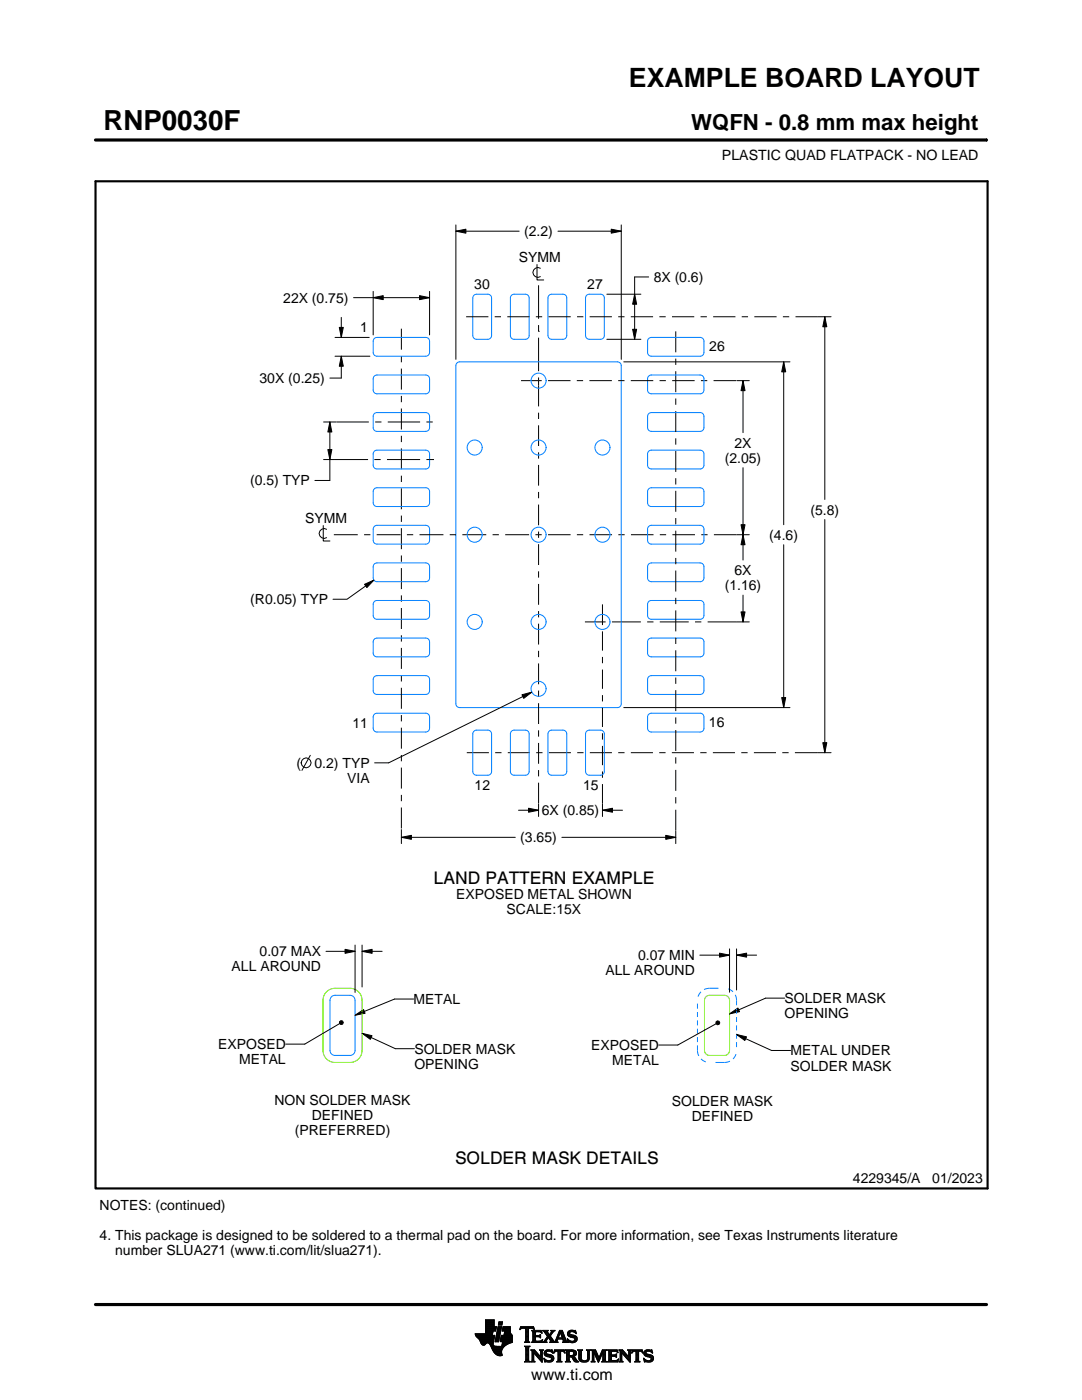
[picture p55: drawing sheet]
<svg xmlns="http://www.w3.org/2000/svg" width="216mm" height="279mm" viewBox="0 0 216 279" stroke-linecap="round" stroke-linejoin="round" font-family="sans-serif">
<defs><g id="words">
<text font-size="5.5" x="20.6" y="26">RNP0030F</text>
<text font-size="5.3" x="125.5" y="17.4">EXAMPLE BOARD LAYOUT</text>
<text font-size="4.4" x="137.9" y="26">WQFN - 0.8 mm max height</text>
<g font-size="3.5">
<text x="86.5" y="176.3">LAND PATTERN EXAMPLE</text>
<text x="90.8" y="232.3">SOLDER MASK DETAILS</text>
</g>
<text font-size="3.2" x="106" y="275.3">www.ti.com</text>
<g font-size="2.8">
<text x="144.1" y="32">PLASTIC QUAD FLATPACK - NO LEAD</text>
<text x="104.6" y="47.1">(2.2)</text>
<text x="103.6" y="52.4">SYMM</text>
<text x="94.6" y="57.6">30</text>
<text x="117.2" y="57.7">27</text>
<text x="130.4" y="56.3">8X (0.6)</text>
<text x="56.5" y="60.4">22X (0.75)</text>
<text x="71.9" y="66.3">1</text>
<text x="141.5" y="70.1">26</text>
<text x="51.8" y="76.5">30X (0.25)</text>
<text x="146.6" y="89.3">2X</text>
<text x="144.6" y="92.3">(2.05)</text>
<text x="49.9" y="96.9">(0.5) TYP</text>
<text x="60.9" y="104.5">SYMM</text>
<text x="153.5" y="107.7">(4.6)</text>
<text x="161.7" y="102.7">(5.8)</text>
<text x="144.6" y="117.8">(1.16)</text>
<text x="146.6" y="114.8">6X</text>
<text x="49.9" y="120.6">(R0.05) TYP</text>
<text x="70.3" y="145.3">11</text>
<text x="141.5" y="145.2">16</text>
<text x="59.2" y="153.2">(</text>
<text x="62.8" y="153.2">0.2) TYP</text>
<text x="69.3" y="156.2">VIA</text>
<text x="94.7" y="157.7">12</text>
<text x="116.4" y="157.7">15</text>
<text x="108.1" y="162.7">6X (0.85)</text>
<text x="103.8" y="168.1">(3.65)</text>
<text x="91" y="179.5">EXPOSED METAL SHOWN</text>
<text x="101.1" y="182.5">SCALE:15X</text>
<text x="51.8" y="190.9">0.07 MAX</text>
<text x="127.3" y="191.6">0.07 MIN</text>
<text x="46.2" y="193.9">ALL AROUND</text>
<text x="120.8" y="194.6">ALL AROUND</text>
<text x="82.5" y="200.4">METAL</text>
<text x="156.6" y="200.2">SOLDER MASK</text>
<text x="156.6" y="203.2">OPENING</text>
<text x="43.5" y="209.4">EXPOSED</text>
<text x="118" y="209.6">EXPOSED</text>
<text x="47.7" y="212.4">METAL</text>
<text x="82.7" y="210.3">SOLDER MASK</text>
<text x="82.7" y="213.3">OPENING</text>
<text x="122.2" y="212.6">METAL</text>
<text x="157.8" y="210.6">METAL UNDER</text>
<text x="157.8" y="213.6">SOLDER MASK</text>
<text x="54.8" y="220.5">NON SOLDER MASK</text>
<text x="134.1" y="220.7">SOLDER MASK</text>
<text x="58.8" y="226.5">(PREFERRED)</text>
<text x="62.2" y="223.5">DEFINED</text>
<text x="138" y="223.7">DEFINED</text>
<text x="170.2" y="236.2">4229345/A</text>
<text x="186" y="236.2">01/2023</text>
<text x="19.9" y="241.5">NOTES: (continued)</text>
<text x="19.9" y="247.5">4. This package is designed to be soldered to a thermal pad on the board. For more information, see Texas Instruments literature</text>
<text x="23" y="250.5">number SLUA271 (www.ti.com/lit/slua271).</text>
</g>
</g></defs>
<g fill="none" stroke="#000" stroke-width=".2">
<path d="M19.1 27.9h177.7M196.8 27.7v.5M70.5 59.4h15.2M74.5 59.4l2-.4v.8zM74.5 58.2v8.6M83.7 59l2 .4-2 .4zM85.7 58.2v8.6M91 46.1l2-.4v.8zM91 44.9v26.8M91 46.1h12.6M107.2 52.8v3.1h1.3M107.5 56.9v6.7"/>
<path d="M107.8 53.5a.98 .98 0 0 0-1.5 .9 .98 .98 0 0 0 1.5 .8M111.3 46.1h12.7M121.1 58.7h6.8M122 45.7l2 .4-2 .4zM124 44.9v26.8M126.6 58.7l.4 2h-.8zM129.4 55.3h-2.8v12.4M66.9 71.1h6.9M66.9 67.3h6.8M67.7 65.3h.8l-.4 2zM68.1 71.1l.4 2h-.8zM68.1 63.3v4"/>
<path d="M68.1 71.1v4.4h-2.3M80.1 65.6v4.2M80.1 71v1.3M80.1 73.6v4.1M80.1 79v1.3M93 63.2h4.5M98.7 63.2h1.3M101.2 63.2h4.5M104 76h4.1M106.9 63.2h1.3M107.5 66.1h.1M107.5 64.9v1.2"/>
<path d="M107.5 67.4v6.7M107.5 75.3v5.8M109.4 76h4.4M109.4 63.2h4.5M115.1 76h1.3M115.1 63.2h1.3M117.6 76h4.5M117.7 63.2h4.4M121.1 67.7h6.8M123.4 76h1.2M123.4 63.2h1.2M124.5 72.2h33.1"/>
<path d="M125.9 76h4.5M125.9 63.2h4.4M126.2 65.7h.8l-.4 2zM131.6 63.2h1.2M131.6 76h1.3M134.1 63.2h4.4M134.1 76h4.5M134.8 66.1v4.2M134.8 71.6v1.2M134.8 74.1v4.2M134.8 79.5v1.3M139.8 63.2h1.2"/>
<path d="M139.9 76h1.2M142.3 63.2h4.4M142.4 76h4.5M147 76h2.5M148 63.2h1.3M148.3 76l.4 2h-.8zM148.3 76v10.3M150.5 63.2h4.5M156.2 63.2h1.3M156.4 72.2l.4 2h-.8zM156.4 72.2v32.5M158.7 63.2h7.1"/>
<path d="M164.6 63.2l.4 2h-.8zM164.6 63.2v36.5M64.6 84.2h2.5M64.6 91.7h8.8M65.4 89.7h.8l-.4 2zM65.8 84.2l.4 2h-.8zM65.8 84.2v11.7h-3M67.1 84.2h6.5M74.7 91.7h1.3M74.9 84.2h1.2M77.2 91.7h6.6M77.4 84.2h6.4"/>
<path d="M80.1 81.5v4.2M80.1 87v1.2M80.1 89.5v4.2M80.1 94.9v1.3M80.1 97.4v4.2M85.1 91.7h1.5M85.1 84.2h1.2M107.5 82.4v1.2M107.5 84.9v4.1M107.5 90.3v1.2M107.5 92.8v4.1M107.5 98.2v1.2"/>
<path d="M134.8 82v4.2M134.8 87.5v1.2M134.8 90v4.2M134.8 95.4v1.3M134.8 98v4.1M148.3 93.3v18.5M64.5 104.9v3.1h1.3M65.2 105.6a.98 .98 0 0 0-1.5 .9 .98 .98 0 0 0 1.5 .8M66.6 106.7h4.8M72.6 106.7h1.3M72.7 116.6l1.9-.8-1.4 1.5zM74.6 115.8l-5.4 3.8h-2.8"/>
<path d="M75.2 106.7h4.7M80.1 102.9v1.3M80.1 105.4v4.2M80.1 110.9v1.2M80.1 113.4v4.2M80.1 118.8v1.3M81.2 106.7h1.3M83.7 106.7h4.8M89.7 106.7h1.3M92.3 106.7h4.7M98.3 106.7h1.2M100.8 106.7h4.8"/>
<path d="M106.8 106.7h1.3M107.5 100.7v4.1M107.5 106.1v1.2M107.5 108.6v4.2M107.5 114v1.3M107.5 116.5v4.2M109.4 106.7h4.5M115.1 106.7h1.3M117.6 106.7h4.5M123.4 106.7h1.2M125.9 106.7h4.5M131.7 106.7h1.2"/>
<path d="M134.2 106.7h4.5M134.8 103.4v1.3M134.8 105.9v4.2M134.8 111.3v1.3M134.8 113.9v4.1M134.8 119.3v1.3M139.9 106.7h1.3M142.5 106.7h4.4M147 106.7h2.5M147.9 104.7h.8l-.4 2zM148.3 106.7l.4 2h-.8zM148.3 118.8v5.3"/>
<path d="M156.4 108.7v32.5M164.6 103.7v46.5M80.1 121.3v4.2M80.1 126.8v1.2M80.1 129.3v4.2M80.1 134.7v1.3M80.1 137.3v4.2M104.1 138.7l2-.6-1.6 1.3zM106.1 138.1l-28.5 14.1h-2.8M107.5 122v1.2M107.5 124.5v4.1M107.5 129.9v1.2"/>
<path d="M107.5 132.4v4.2M107.5 137.8v1.3M116.7 124.1h4.1M120.2 120.6v4.1M120.2 126v3.8M120.2 131.1v1.3M120.2 133.6v3.9M120.2 138.7v1.3M122.1 124.1h5.8M129.1 124.1h1.3M131.7 124.1h5.7M134.8 121.8v4.2"/>
<path d="M134.8 127.3v1.2M134.8 129.8v4.2M134.8 135.2v1.3M134.8 137.7v4.2M138.7 124.1h1.2M141.2 124.1h8.3M147.9 122.1h.8l-.4 2zM156 139.2h.8l-.4 2zM61.9 150.7l-1.6 3M80.1 142.7v1.3M80.1 145.2v4.2M80.1 150.7v1.2"/>
<path d="M80.1 153.2v4.2M80.1 158.6v1.3M93.1 150.2h4.5M98.8 150.2h1.3M101.3 150.2h4.4M107 150.2h1.3M107.5 140.3v4.2M107.5 145.8v1.2M107.5 148.3v4.1M107.5 153.7v1.2M107.5 156.2v4.2M109.5 150.2h4.4"/>
<path d="M115.2 150.2h1.2M117.7 150.2h4.4M120.2 141.2v3.9M120.2 146.3v1.3M120.2 148.9v3.8M120.2 154v1.2M120.2 156.5v3.8M123.4 150.2h1.2M124.5 141.2h33.1M125.9 150.2h4.4M131.5 150.2h1.3M134.1 150.2h4.4"/>
<path d="M134.8 143.2v1.2M134.8 145.7v4.2M134.8 151.1v1.3M134.8 153.6v4.2M134.8 159.1v1.2M139.7 150.2h1.3M142.2 150.2h4.5M147.9 150.2h1.3M150.4 150.2h4.4M156.1 150.2h1.3M158.6 150.2h4.4M163.1 150.2h2.7"/>
<path d="M164.2 148.2h.8l-.4 2zM80.1 167.1l2-.4v.8zM80.1 161.2v4.1M80.1 165.6v2.8M80.1 167.1h22.7M103.5 161.7h4M105.5 161.3l2 .4-2 .4zM107.5 160.5v2.4M112.1 167.1h22.7M120.2 161.7l2-.4v.8zM120.2 160.4v2.5M120.2 161.7h4"/>
<path d="M132.8 166.7l2 .4-2 .4zM134.8 161.6v4.2M134.8 165.9v2.5M65 189.9h5.8M68.8 189.5l2 .4-2 .4zM70.8 188.6v9.5M72.2 189.9l2-.4v.8zM72.2 188.6v8.4M72.2 189.9h4M82.5 199.4h-3.8l-7.9 3.2M139.6 190.6h6M143.6 190.2l2 .4-2 .4z"/>
<path d="M145.6 189.4v8.6M147 190.6l2-.4v.8zM147 189.4v8.2M147 190.6h4M156.6 199.2h-3.8l-7.2 3.1M67.7 203.9l.3-.2 .4 .1 .1 .3-.1 .3-.4 .1-.3-.2zM67.8 204.3l-7 4.1h-3.8M70.8 202.6l1.7-1.1 .4 .7zM72.2 206.2l2 .5-.3 .7zM72.2 206.2l6.7 3.1h3.8M142.9 204l.2-.3 .4 .1 .1 .3-.1 .3-.4 .1-.2-.2zM142.9 204.3l-7.7 4.3h-3.8"/>
<path d="M145.6 202.3l1.6-1.1 .4 .7zM147 206.5l2 .4-.4 .8zM147 206.5l7 3.1h3.8M94.8 266.2h3.5M94.8 266.3h3.5M94.9 266.4h3.3M94.9 266.5h3.8l-.2 1.2M94.9 266.5h3.8M95 266.6h3.7M95 266.7h3.7M95.1 266.8h3.6M95.2 266.9h3.4"/>
<path d="M95.3 267h3.3M95.4 267.1h3.2M95.5 267.2h3.1M95.6 267.3h3M95.7 267.4h2.8M95.7 267.5h2.8M95.8 267.6h2.7M95.8 267.7h2.7M95.9 267.8h2.6M95.9 267.9h2.5M95.9 268h2.5M96 268h1.1"/>
<path d="M96 268.1h1M96.1 268.2h.8M96.1 268.3h.7M96.2 268.4h.6M96.3 268.4h.4M96.9 266.1h1.4M96.9 266h1.4M96.9 265.9h1.4M96.9 265.8h1.5M96.9 265.7h1.5M96.9 264.7l2.2 .1-.2 .9h-.5l-.2 .8M96.9 265.6h2"/>
<path d="M96.9 265.5h2M96.9 265.4h2M96.9 265.3h2.1M96.9 265.2h2.1M96.9 265.1h2.1M96.9 265h2.1M96.9 264.9h2.1M96.9 264.8h2.2M96.9 264.6h1.7M96.9 264.5h1.7M96.9 264.4h1.7M96.9 264.3h1.7"/>
<path d="M96.9 264.2h1.7M96.9 264.1h1.7M96.9 264h1.7M96.9 263.9h1.7M96.9 263.8h1.7M96.9 263.7h1.7M96.9 263.6h1.7M96.9 263.5h1.7M96.9 263.4h1.7M97.5 268h.9M97.6 268.1h.8M97.7 268.2h.7"/>
<path d="M97.7 268.3h.7M97.8 268.4h.6M97.9 268.5h.6M97.9 268.6h.7M98 268.7h1.1M98 268.8h2.6M98 268.8h2.5M98.1 268.9h2.3M98.1 269h2.3M98.1 269.1h2.2M98.2 269.2h2.1M98.2 269.2h2"/>
<path d="M98.2 269.3h2M98.3 269.4h1.9M98.3 269.5h1.8M98.4 269.6h1.7M98.4 268v.4l.3 .2 2 .1M98.5 269.7h1.6M98.5 267.7l-.1 .3M98.5 269.8h1.6M98.6 269.9h1.5M98.6 264.8v-1.4h-1.7v2.8h-2.1l.1 .3 .8 .9 .6 1h.4l.5-.4 .4 .1 1 1.8 .8 .6h.8l-.1-1.1 .8-.9M98.6 270h1.5M98.7 270h1.4"/>
<path d="M98.8 270.1h1.3M98.8 267.7h.7M98.8 267.6h.7M98.8 267.5h.7M98.9 270.2h1.2M98.9 267.4h.7M98.9 267.3h.7M98.9 267.2h.7M98.9 267.1h.7M98.9 267h.7M98.9 270.3h1.3M99 266.9h.6"/>
<path d="M99 266.9h.7M99 266.8h.7M99 266.7h.7M99 266.6h.7M99 266.5h.7M99.1 270.4h1.1M99.1 266.4h.7M99.1 266.3h.7M99.1 266.2h.7M99.1 266.1h.7M99.1 266h.7M99.2 265.9h.7"/>
<path d="M99.2 265.8h.7M99.2 270.4h1M99.2 265.7h.7M99.2 265.6h.7M99.2 265.5h.7M99.3 265.4h.6M99.3 265.4h.7M99.3 265.3h.7M99.3 265.2h.7M99.3 265.1h.7M99.3 265h.7M99.4 270.5h.8"/>
<path d="M99.4 264.9h.7M99.4 264.8h.7M99.4 264.8h.7l-.6 3h-.7zM99.4 264.5l.2-.7h.7l-.2 .7h-.7M99.5 264.4h.6M99.5 264.3h.7M99.5 264.2h.7M99.5 264.1h.7M99.5 264h.7M99.5 263.9h.7M99.6 263.8h.7M99.8 270.6h.1"/>
<path d="M99.8 267.7h2.4M99.8 267.6h2.4M99.8 267.5h2.4M99.9 267.4h2.3M99.9 267.3h2.3M99.9 267.2h2.3M99.9 267.1h2.3M99.9 267h2.3M99.9 266.9h2.3M100 266.9h2.2M100 266.8h2.2M100 266.7h2.2"/>
<path d="M100 266.6h2.2M100 266.5h2.2M100.1 268.6h.7M100.2 268.5h.7M100.2 268.4h.8M100.2 268.4h.9M100.2 268.3h1M100.2 268.2h1.2M100.2 265.6h1.6M100.2 268.1h1.4M100.2 265.5h1.6M100.2 268h1.6"/>
<path d="M100.3 265.4h1.5M100.3 268h1.7M100.3 267.9h1.9M100.3 265.3h1.5M100.3 267.8h1.9M100.3 265.2h1.5M100.3 265.1h1.5M100.3 265h1.5M100.4 264.9h1.4M100.4 264.8h1.4M100.6 266.5l.1-.8h-.5l.2-.9h1.4l.1 1.1 .3 .6v1.4l-1.3 .6M100.6 266.4h1.5"/>
<path d="M100.6 266.3h1.4M100.6 266.2h1.4M100.6 266.1h1.3M100.7 266h1.2M100.7 265.9h1.2M100.7 265.8h1.1M100.7 265.7h1.1M102.2 266.5h-2.2l-.2 1.1 .1 .2h.4l-.2 .9M103.7 265.3h.1M103.8 265.2h.2M103.8 265h2.8M103.8 264.9h2.7"/>
<path d="M103.9 264.8h2.6M104.7 267.8h1M104.7 271.8h1.1M104.7 268.7h1M104.8 267.7h.7M104.8 271.7h.8M104.9 265.2h.6M104.9 268.9h.6M104.9 267.6h.6M104.9 267.5l-.2 .3M104.9 267.5h.6M104.9 267.4h.6"/>
<path d="M104.9 267.3h.6M104.9 267.2h.6M104.9 267.1h.6M104.9 267h.6M104.9 266.8h.6M104.9 266.7h.6M104.9 266.6h.6M104.9 266.5h.6M104.9 266.4h.6M104.9 266.3h.6M104.9 266.2h.6M104.9 266.1h.6"/>
<path d="M104.9 265.9h.6M104.9 265.8h.6M104.9 265.7h.6M104.9 265.6h.6M104.9 265.5h.6M104.9 265.4h.6M104.9 265.3h.6M104.9 271.5h.6M104.9 269h.6M104.9 271.4h.6M104.9 271.4v-2.4l-.2-.4h1.1l-.3 .4v2.4M104.9 271.4l-.2 .4h1.1l-.3-.4"/>
<path d="M104.9 271.3h.6M104.9 271.2h.6M104.9 271.1h.6M104.9 271h.6M104.9 270.9h.6M104.9 270.8h.6M104.9 270.6h.6M104.9 270.5h.6M104.9 270.4h.6M104.9 270.3h.6M104.9 270.2h.6M104.9 270.1h.6"/>
<path d="M104.9 270h.6M104.9 269.9h.6M104.9 269.8h.6M104.9 269.6h.6M104.9 269.5h.6M104.9 269.4h.6M104.9 269.3h.6M104.9 269.2h.6M104.9 269.1h.6M105.5 267.5l.2 .3M105.5 267.5v-2.3l.7-.1 .4 .3-.1-.6h-2.6l-.1 .6 .4-.3 .7 .1v2.3M105.7 267.8h-1"/>
<path d="M105.9 271.8h.8M105.9 269.4h.8M106.1 269.5h.7M106.1 267.8h2M106.1 271.7h.5M106.2 269.6h.7M106.2 271.5h.3M106.2 265.6h1.8M106.2 269.8h.8M106.2 271.4h.3M106.2 271.4l-.3 .4h.8l-.2-.4M106.2 271.3h.3"/>
<path d="M106.2 271.2h.3M106.2 271.1h.3M106.2 271h.3M106.2 270.9h.3M106.2 270.8h.3M106.2 270.6h.3M106.2 270.5h.3M106.2 270.4h.3M106.2 270.3h.3M106.2 270.2h.3M106.2 270.1h.3M106.2 270h1"/>
<path d="M106.2 269.9h.9M106.2 269.8v1.6M106.2 269.8l-.3-.4h.8l1.2 1.4M106.3 267.7h1.8M106.3 265.7h1.8M106.3 267.6h.6M106.3 265.8h.6M106.3 267.5l-.2 .3M106.3 267.5h.5M106.3 267.4h.5M106.3 267.3h.5M106.3 267.2h.5"/>
<path d="M106.3 267.1h.5M106.3 267h.5M106.3 266.8h.5M106.3 266.7h1.6M106.3 266.6h1.6M106.3 266.5h.5M106.3 266.4h.5M106.3 266.3h.5M106.3 266.2h.5M106.3 266.1h.5M106.3 265.9h.5M106.4 265.2h.2"/>
<path d="M106.5 270h.1M106.5 270v1.4M106.5 265.3h.1M106.6 270.1h.7M106.7 270.2h.7M106.8 270.3h.7M106.8 265.9l.2-.1h.6l.6 .2-.2-.5h-1.9l.2 .3v1.7M106.8 265.9v.6h.8l.3-.2v.7M106.9 270.4h.7M107 270.5h.7M107.1 270.6h.7M107.2 270.8h1"/>
<path d="M107.3 270.9h.9M107.4 271h.8M107.5 271.1h.7M107.6 271.2h.6M107.6 266.5h.3M107.7 271.3h.5M107.7 269.4h.7M107.7 266.8h.2M107.7 267.6h.5M107.8 266.4h.1M107.8 271.4h.4M107.8 267h.1"/>
<path d="M107.8 265.8h.3M107.8 269.5h.5M107.9 271.5h.3M107.9 269.6h.3M107.9 267l-.3-.2h-.8l.1 .8h.9l.5-.2M107.9 269.8h.3M107.9 270.6h.3M107.9 270.5h.3M107.9 270.4h.3M107.9 270.3h.3M107.9 270.2h.3M107.9 270.1h.3"/>
<path d="M107.9 270h.3M107.9 269.9h.3M107.9 269.8v1M107.9 269.8l-.2-.4h.7l-.2 .4M108 271.7h.2M108 265.9h.1M108 267.5h.2M108.1 271.8h.1M108.1 266.1h.1M108.2 267.4h.1M108.2 269.8v2.1l-1.7-1.9M108.2 267.8h.9"/>
<path d="M108.3 267.4l-.2 .5-2-.1M108.3 265.6h1M108.5 267.7h.5M108.5 271.1l.8 .4h.5l.2-.2-.1-.3-1-.4-.3-.3 .1-.7 .8-.2 .5 .1 .2-.1 .1 .6-.9-.3-.3 .1-.1 .3 1.3 .4 .2 .6M108.5 271.1h.1M108.5 265.7h.7M108.5 271.2h.2M108.6 271.3h.2M108.6 270.1h.4M108.6 270h.4M108.6 270.2h.6M108.6 267.6h.4"/>
<path d="M108.6 271.4h.4M108.6 269.9h.4M108.6 270.3h1M108.6 265.8h.7M108.6 271.5h.8M108.6 269.8h.5M108.7 271.7h1.5M108.7 270.4h1.3M108.7 267.5h.3M108.7 271.8h.1M108.7 265.9h.6M108.7 269.6h1.5"/>
<path d="M108.8 267.4h.3M108.8 270.5h1.5M108.8 266.1h.6M108.8 269.5h1.4M108.8 267.3h.4M108.9 266.2h.6M108.9 267.2h.4M108.9 266.3h.6M108.9 270.6h1.5M109 267.1h.3M109 266.4h1M109.1 271.8h.9"/>
<path d="M109.1 269.4h.7M109.1 267h.9M109.1 266.5h.8M109.1 267.8h-.9M109.2 266.8h.8M109.2 266.6h.6M109.2 266.7h.7M109.2 266.7l-.6 .9-.4 .2M109.3 270.8h1.1M109.5 267.1h.6M109.6 267.2h.6M109.7 271.5h.7"/>
<path d="M109.7 267.3h.6M109.7 267.8l.2-.1-.5-.8-.4 .8 .1 .1M109.7 267.8h1.6M109.7 266.3h.4M109.7 267.4h.6M109.8 270.9h.7M109.8 266.2h.3M109.8 266.6l.9 1.2 1-2.3h.5l.8 2.1 .3 .2M109.8 267.5h.6M109.9 266.1h.3M109.9 269.8h.4M109.9 267.6h.6"/>
<path d="M109.9 267.7h.7M109.9 271.4h.5M109.9 265.9h.4M110 271h.5M110 265.6h.7M110 265.9l-.4 .5-.4-.6 .2-.3h-1.1l.9 1.2M110 265.9l.1-.2-.2-.2h.8l-.9 1.1M110 271.3h.5M110 265.8h.4M110 271.1h.5M110 271.2h.5M110.1 269.4h.1"/>
<path d="M110.1 265.7h.4M110.1 269.9h.2M110.2 270h.1M110.5 270h.1M110.5 269.9h.2M110.5 271.1l-.3 .6-.7 .2-.6-.2-.2 .1-.2-.7M110.5 269.8h.3M110.6 269.6h2.1M110.6 269.5h2M110.6 269.4h2M110.7 267.7h.5M110.8 267.6h.4"/>
<path d="M110.9 267.5h.3M110.9 267.4h.3M111 267.3h.3M111 267.2h1.8M111 267.1h1.8M111.1 267h.3M111.1 271.8h1M111.1 266.8h.4M111.2 266.7h.3M111.2 267.5l.1-.2h1l.1 .2M111.2 267.5v.3h.1M111.2 266.6h.3"/>
<path d="M111.3 266.5h.3M111.3 271.7h.6M111.3 266.4h.3M111.3 271.5h.6M111.3 267.8h-1.6M111.3 269.8h.6M111.4 266.3h.3M111.4 271.4h.5M111.4 271.4l-.1-1.7h-.4l-.4 .4 .2-.7h1.9l.1 .7-.4-.4h-.4v1.7M111.4 270.5h.5M111.4 270.4h.5M111.4 270.3h.5"/>
<path d="M111.4 270.2h.5M111.4 270.1h.5M111.4 270h.5M111.4 269.9h.5M111.4 271.4l-.3 .4h1l-.2-.4M111.4 271.3h.5M111.4 271.2h.5M111.4 271.1h.5M111.4 271h.5M111.4 270.9h.5M111.4 270.8h.5M111.4 270.6h.5"/>
<path d="M111.4 266.2h.3M111.4 266.1h.4M111.5 265.9h.9M111.5 265.8h.8M111.6 265.7h.7M111.6 265.6h.6M111.8 265.9l.4 1.1h-.8zM111.9 266.1h.5M111.9 266.2h.5M111.9 266.3h.6M112 266.4h.5M112 266.5h.6"/>
<path d="M112.1 266.6h.5M112.1 266.7h.6M112.1 266.8h.6M112.2 267h.5M112.2 267.8h1.1M112.3 267.3h.6M112.3 267.4h.6M112.4 267.5h.6M112.4 267.5v.3h-.2M112.4 269.8h.3M112.4 267.6h.6M112.4 267.7h.7"/>
<path d="M112.6 269.9h.1M112.6 270h.2M112.8 271.8h1M112.8 269.4h1.6M113 269.5h1.7M113 271.7h.7M113 269.6h1.9M113 271.5h.6M113 269.8h.6M113 271.4h.6M113 271.4l-.2 .4h1l-.2-.4M113 271.3h.6"/>
<path d="M113 271.2h.6M113 271.1h.6M113 271h.6M113 270.9h.6M113 270.8h1.5M113 270.6h1.6M113 270.5h1.8M113 270.4h.6M113 270.3h.6M113 270.2h.6M113 270.1h.6M113 270h.6"/>
<path d="M113 269.9h.6M113 269.8v1.6M113 269.8l-.2-.4h1.5l.5 .2 .2 .3v.4l-.2 .3-.4 .1M113.2 267.3h.2M113.2 267.4h.3M113.2 266.2h.5M113.2 266.3h.6M113.2 266.1h.5M113.3 267.5h.3M113.3 267.8h-1.1M113.3 266.4h.9M113.3 265.9h.4"/>
<path d="M113.3 267.6h.6M113.3 266.5h1.3M113.3 267.7h1.6M113.3 265.8h.5M113.3 267.8h.2M113.4 266.6h1.5M113.4 265.7h1.5M113.4 265.7l.5-.2 .7 .1 .2-.1 .1 .7-.7-.4h-.4l-.1 .3 .1 .2 .9 .2 .4 .3 .1 .5-.3 .5-.6 .2-.7-.2-.2 .1-.2-.7 .9 .5 .4-.1 .2-.3-.1-.3-1.2-.4-.2-.5zM113.5 266.7h1.5M113.5 265.6h1.4M113.6 271.4v-.6h.4l.7 .9 .8 .1M113.6 269.9l.1-.2 .7 .2v.4l-.4 .2"/>
<path d="M113.6 269.9v.6M113.7 267.8h1.1M113.8 266.8h1.3M113.8 265.5h.6M114 268h.4M114.1 270.9h.6M114.2 271h.6M114.2 271.1h.7M114.3 271.2h.6M114.3 267h.8M114.3 269.8h.7M114.3 270.4h.6"/>
<path d="M114.4 271.3h.6M114.4 270.7l1.1 1.1M114.4 270.7h.1M114.4 271.4h.7M114.4 269.9h.6M114.4 270.3h.6M114.5 267.6h.5M114.5 270.2h.5M114.5 270h.5M114.5 265.8h.4M114.5 270.1h.5M114.5 271.5h.7"/>
<path d="M114.6 271.7h.7M114.6 267.1h.6M114.6 267.5h.5M114.7 267.2h.5M114.7 267.4h.5M114.7 265.9h.3M114.7 267.3h.5M114.7 271.8h.8M114.8 266.1h.2M114.9 266.2h.1M115.3 269.4h.9M115.4 269.5h.7"/>
<path d="M115.5 269.6h.5M115.5 269.8h.5M115.5 269.8v1.4l.4 .5 .6 .2 .6-.1 .4-.3 .1-.5M115.5 271h.5M115.5 270.9h.5M115.5 270.8h.5M115.5 270.6h.5M115.5 270.5h.5M115.5 270.4h.5M115.5 270.3h.5M115.5 270.2h.5M115.5 270.1h.5"/>
<path d="M115.5 270h.5M115.5 269.9h.5M115.5 269.8l-.2-.4h.9l-.2 .4M115.5 271.1h.5M115.5 271.2h.5M115.5 271.3h.6M115.6 271.4h.6M115.7 271.5h.8M115.8 271.7h1.5M116 271l.2 .4 .4 .2 .5-.2 .2-.4M116 269.8v1.2M116 271.8h1.1"/>
<path d="M116.8 271.5h.6M117 269.4h.8M117.1 271.4h.4M117.2 269.5h.5M117.2 271.3h.4M117.2 269.6h.4M117.2 271.2h.4M117.2 271.1h.4M117.3 269.8h.3M117.3 271h.3M117.3 270.9h.3M117.3 270.8h.3"/>
<path d="M117.3 270.6h.3M117.3 270.5h.3M117.3 270.4h.3M117.3 270.3h.3M117.3 270.2h.3M117.3 270.1h.3M117.3 270h.3M117.3 269.9h.3M117.6 269.8l.2-.4h-.8l.2 .3 .1 1.3M117.6 269.8v1.2M118 271.8h.7M118 269.4h.8"/>
<path d="M118.1 269.5h.8M118.1 271.7h.5M118.2 269.6h.7M118.2 271.5h.3M118.2 269.8h.8M118.2 271.4h.3M118.2 269.8l-.2-.4h.8l.7 1.6 .7-1.6h.9l-.3 .4M118.2 271.4l-.2 .4h.7l-.2-.4M118.2 271.3h.3M118.2 271.2h.3M118.2 271.1h.3M118.2 271h.3"/>
<path d="M118.2 270.9h.3M118.2 270.8h.3M118.2 270.6h.3M118.2 270.5h.3M118.2 270.4h.3M118.2 270.3h.3M118.2 270.2h.3M118.2 270.1h.3M118.2 270h.9M118.2 269.9h.8M118.2 269.8v1.6M118.6 270.1h.5"/>
<path d="M118.6 270.2h.6M118.7 270.3h.5M118.7 270.4h.6M118.8 270.5h.5M118.8 270.6h.6M118.9 270.8h.5M118.9 270.9h.6M119 271h.8M119 271.1h.8M119.1 271.2h.6M119.1 271.3h.6M119.2 271.4h.4"/>
<path d="M119.2 271.5h.4M119.3 271.7h.2M119.3 271.8h.2M119.6 270.9h.3M119.6 270.8h.3M119.7 270.6h.3M119.7 270.5h.3M119.8 270.4h.3M119.8 270.3h.3M119.9 270.2h.3M119.9 270.1h.3M120 270h.8"/>
<path d="M120 269.9h.8M120 269.8h.8M120.1 271.8h1M120.1 269.6h.7M120.1 269.5h.8M120.2 269.4h.9M120.2 271.7h.7M120.3 271.5h.5M120.3 271.4h.5M120.3 271.4l-.2 .4h1l-.3-.4M120.3 271.4v-1.5l-.9 2-.9-2v1.5M120.3 271.3h.5"/>
<path d="M120.3 271.2h.5M120.3 271.1h.5M120.3 271h.5M120.3 270.9h.5M120.3 270.8h.5M120.3 270.6h.5M120.3 270.5h.5M120.3 270.4h.5M120.3 270.3h.5M120.3 270.2h.5M120.3 270.1h.5M120.8 269.8v1.6"/>
<path d="M121.2 271.8h2M121.2 269.4h1.9M121.4 269.5h1.8M121.4 271.7h1.9M121.5 269.6h1.7M121.5 271.5h1.8M121.5 269.8h.5M121.5 271.4h.5M121.5 269.8l-.3-.4h1.9l.2 .6M121.5 269.9h.5M121.5 269.8v1.6M121.5 271.3h.5"/>
<path d="M121.5 271.2h.5M121.5 271.1h.5M121.5 271h.5M121.5 270.9h.5M121.5 270.8h.5M121.5 270.6h1.5M121.5 270.5h1.5M121.5 270.4h1.5M121.5 270.3h.5M121.5 270.2h.5M121.5 270.1h.5M121.5 270h.5"/>
<path d="M122.6 270.4l.4-.2v.7l-.2-.2h-.8v.8h.2M122.9 270.8h.1M122.9 270.3h.1M123 269.8h.3M123.1 271.4h.3M123.2 269.9h.1M123.3 270h.1M123.3 270l-.4-.3h-.8l-.1 .7M123.3 271.3h.1M123.4 271.2h.1M123.4 271.2l-.2 .6h-2l.3-.4M123.4 271.2l-.3 .3h-.4"/>
<path d="M123.5 271.8h.8M123.5 269.4h.7M123.6 269.5h.7M123.7 271.7h.5M123.7 269.6h.7M123.7 271.5h.4M123.7 269.8h.8M123.7 271.4h.4M123.7 271.4l-.2 .4h.8l-.2-.4M123.7 271.3h.4M123.7 271.2h.4M123.7 271.1h.4"/>
<path d="M123.7 271h.4M123.7 270.9h.4M123.7 270.8h.4M123.7 270.6h.4M123.7 270.5h.4M123.7 270.4h.4M123.7 270.3h.4M123.7 270.2h.4M123.7 270.1h.4M123.7 270h1M123.7 269.9h.9M123.7 269.8v1.6"/>
<path d="M123.7 269.8l-.2-.4h.7l1.2 1.4 .1-1M124.1 270v1.4M124.1 270h.1M124.2 270.1h.6M124.2 270.2h.7M124.3 270.3h.7M124.4 270.4h.7M124.5 270.5h.7M124.6 270.6h.7M124.7 270.8h1.1M124.8 270.9h1M124.9 271h.9"/>
<path d="M125 271.1h.8M125.1 271.2h.7M125.2 271.3h.6M125.2 269.4h.8M125.3 271.4h.5M125.4 269.5h.5M125.4 271.5h.4M125.4 269.6h.4M125.5 269.8h.3M125.5 269.8l-.3-.4h.8l-.2 .4M125.5 270.4h.3M125.5 270.3h.3"/>
<path d="M125.5 270.2h.3M125.5 270.1h.3M125.5 270h.3M125.5 269.9h.3M125.5 270.6h.3M125.5 270.5h.3M125.5 271.7h.3M125.6 271.8h.2M125.8 269.8v2.1l-1.7-1.9M126 270h.1M126.1 269.9h.1M126.1 269.8h.3"/>
<path d="M126.1 269.6h2.1M126.2 269.5h2M126.2 269.4h2M126.6 271.8h1.1M126.9 271.7h.6M126.9 271.5h.5M126.9 269.8h.5M126.9 271.4h.5M126.9 271.4v-1.7h-.5l-.3 .4 .1-.7h1.9l.2 .7-.4-.4h-.5v1.7M126.9 270.5h.5M126.9 270.4h.5M126.9 270.3h.5"/>
<path d="M126.9 270.2h.5M126.9 270.1h.5M126.9 270h.5M126.9 269.9h.5M126.9 271.4l-.3 .4h1.1l-.3-.4M126.9 271.3h.5M126.9 271.2h.5M126.9 271.1h.5M126.9 271h.5M126.9 270.9h.5M126.9 270.8h.5M126.9 270.6h.5"/>
<path d="M128 269.8h.3M128.1 269.9h.2M128.2 270h.1M128.4 271.1h.1M128.4 271.2h.2M128.5 271.3h.2M128.5 270.1h.4M128.5 270h.4M128.5 270.2h.6M128.5 271.4h.4M128.5 269.9h.4M128.5 270.3h1"/>
<path d="M128.5 271.5h.8M128.5 269.8h.5M128.6 271.7h1.5M128.6 270.4h1.3M128.6 271.8h.1M128.6 269.6h1.5M128.7 270.5h1.5M128.7 269.5h1.4M128.8 270.6h1.5M128.9 271.8h1M129 269.4h.7M129.1 270.8l-.6-.4 .1-.7 .5-.3 .8 .1 .2-.1 .1 .7-.8-.4-.4 .1-.1 .2 1.3 .5 .2 .6"/>
<path d="M129.1 270.8l.8 .2v.4l-.7 .1-.8-.4M129.2 270.8h1.1M129.6 271.5h.7M129.6 270.9h.8M129.8 269.8h.4M129.8 271.4h.5M129.9 271h.5M129.9 271.3h.5M129.9 271.1h.5M129.9 271.2h.5M129.9 269.4h.2M130 269.9h.2"/>
<path d="M130.1 270h.1M130.4 271.1l-.3 .6-.7 .2-.6-.2-.2 .1-.2-.7"/>
<circle cx="61.1" cy="152.2" r=".98"/>
</g>
<g fill="#000">
<path d="M74.5 59.4l2-.4v.8zM83.7 59l2 .4-2 .4zM91 46.1l2-.4v.8zM122 45.7l2 .4-2 .4zM126.6 58.7l.4 2h-.8zM67.7 65.3h.8l-.4 2zM68.1 71.1l.4 2h-.8zM126.2 65.7h.8l-.4 2zM148.3 76l.4 2h-.8zM156.4 72.2l.4 2h-.8zM164.6 63.2l.4 2h-.8zM65.8 84.2l.4 2h-.8z"/>
<path d="M65.4 89.7h.8l-.4 2zM72.7 116.6l1.9-.8-1.4 1.5zM147.9 104.7h.8l-.4 2zM148.3 106.7l.4 2h-.8zM104.1 138.7l2-.6-1.6 1.3zM147.9 122.1h.8l-.4 2zM156 139.2h.8l-.4 2zM164.2 148.2h.8l-.4 2zM80.1 167.1l2-.4v.8zM105.5 161.3l2 .4-2 .4zM120.2 161.7l2-.4v.8zM132.8 166.7l2 .4-2 .4z"/>
<path d="M68.8 189.5l2 .4-2 .4zM72.2 189.9l2-.4v.8zM143.6 190.2l2 .4-2 .4zM147 190.6l2-.4v.8zM67.7 203.9l.3-.2 .4 .1 .1 .3-.1 .3-.4 .1-.3-.2zM70.8 202.6l1.7-1.1 .4 .7zM72.2 206.2l2 .5-.3 .7zM142.9 204l.2-.3 .4 .1 .1 .3-.1 .3-.4 .1-.2-.2zM145.6 202.3l1.6-1.1 .4 .7zM147 206.5l2 .4-.4 .8z"/>
</g>
<path d="M19.1 36.2h178v201h-178z" fill="none" stroke="#000" stroke-width=".43"/>
<path d="M19 27.9h177.8M19 260.3h177.8" fill="none" stroke="#000" stroke-width=".63"/>
<g fill="none" stroke="#0080ff" stroke-width=".2">
<path d="M94.6 58.9l.5-.2h2.2a.75 .75 0 0 1 .8 .8v7.5a.75 .75 0 0 1-.8 .7h-2.2a.75 .75 0 0 1-.8-.7v-7.5zM102.1 58.9l.5-.2h2.2a.75 .75 0 0 1 .8 .8v7.5a.75 .75 0 0 1-.8 .7h-2.2a.75 .75 0 0 1-.8-.7v-7.5zM109.6 58.9l.5-.2h2.2a.75 .75 0 0 1 .8 .8v7.5a.75 .75 0 0 1-.8 .7h-2.2a.75 .75 0 0 1-.8-.7v-7.5zM117.1 58.9l.5-.2h2.2a.75 .75 0 0 1 .8 .8v7.5a.75 .75 0 0 1-.8 .7h-2.2a.75 .75 0 0 1-.8-.7v-7.5zM74.7 67.6l.5-.3h9.8a.75 .75 0 0 1 .7 .8v2.2a.75 .75 0 0 1-.7 .8h-9.8a.75 .75 0 0 1-.7-.8v-2.2zM74.7 75.1l.5-.3h9.8a.75 .75 0 0 1 .7 .8v2.2a.75 .75 0 0 1-.7 .8h-9.8a.75 .75 0 0 1-.7-.8v-2.2zM91.2 72.4l.5-.2h31.5a.75 .75 0 0 1 .8 .8v67.5a.75 .75 0 0 1-.8 .7h-31.5a.75 .75 0 0 1-.7-.7v-67.5zM129.4 67.6l.6-.3h9.7a.75 .75 0 0 1 .8 .8v2.2a.75 .75 0 0 1-.8 .8h-9.7a.75 .75 0 0 1-.8-.8v-2.2zM129.4 75.1l.6-.3h9.7a.75 .75 0 0 1 .8 .8v2.2a.75 .75 0 0 1-.8 .8h-9.7a.75 .75 0 0 1-.8-.8v-2.2zM74.7 82.6l.5-.3h9.8a.75 .75 0 0 1 .7 .8v2.2a.75 .75 0 0 1-.7 .8h-9.8a.75 .75 0 0 1-.7-.8v-2.2zM74.7 90.1l.5-.3h9.8a.75 .75 0 0 1 .7 .8v2.2a.75 .75 0 0 1-.7 .8h-9.8a.75 .75 0 0 1-.7-.8v-2.2zM74.7 97.6l.5-.3h9.8a.75 .75 0 0 1 .7 .8v2.2a.75 .75 0 0 1-.7 .8h-9.8a.75 .75 0 0 1-.7-.8v-2.2z"/>
<path d="M129.4 82.6l.6-.3h9.7a.75 .75 0 0 1 .8 .8v2.2a.75 .75 0 0 1-.8 .8h-9.7a.75 .75 0 0 1-.8-.8v-2.2zM129.4 90.1l.6-.3h9.7a.75 .75 0 0 1 .8 .8v2.2a.75 .75 0 0 1-.8 .8h-9.7a.75 .75 0 0 1-.8-.8v-2.2zM129.4 97.6l.6-.3h9.7a.75 .75 0 0 1 .8 .8v2.2a.75 .75 0 0 1-.8 .8h-9.7a.75 .75 0 0 1-.8-.8v-2.2zM74.7 105.1l.5-.3h9.8a.75 .75 0 0 1 .7 .8v2.2a.75 .75 0 0 1-.7 .8h-9.8a.75 .75 0 0 1-.7-.8v-2.2zM74.7 112.6l.5-.3h9.8a.75 .75 0 0 1 .7 .8v2.2a.75 .75 0 0 1-.7 .8h-9.8a.75 .75 0 0 1-.7-.8v-2.2zM129.4 105.1l.6-.3h9.7a.75 .75 0 0 1 .8 .8v2.2a.75 .75 0 0 1-.8 .8h-9.7a.75 .75 0 0 1-.8-.8v-2.2zM129.4 112.6l.6-.3h9.7a.75 .75 0 0 1 .8 .8v2.2a.75 .75 0 0 1-.8 .8h-9.7a.75 .75 0 0 1-.8-.8v-2.2zM74.7 135.1l.5-.3h9.8a.75 .75 0 0 1 .7 .8v2.2a.75 .75 0 0 1-.7 .8h-9.8a.75 .75 0 0 1-.7-.8v-2.2zM74.7 120.1l.5-.3h9.8a.75 .75 0 0 1 .7 .8v2.2a.75 .75 0 0 1-.7 .8h-9.8a.75 .75 0 0 1-.7-.8v-2.2zM74.7 127.6l.5-.3h9.8a.75 .75 0 0 1 .7 .8v2.2a.75 .75 0 0 1-.7 .8h-9.8a.75 .75 0 0 1-.7-.8v-2.2zM129.4 135.1l.6-.3h9.7a.75 .75 0 0 1 .8 .8v2.2a.75 .75 0 0 1-.8 .8h-9.7a.75 .75 0 0 1-.8-.8v-2.2zM129.4 120.1l.6-.3h9.7a.75 .75 0 0 1 .8 .8v2.2a.75 .75 0 0 1-.8 .8h-9.7a.75 .75 0 0 1-.8-.8v-2.2z"/>
<path d="M129.4 127.6l.6-.3h9.7a.75 .75 0 0 1 .8 .8v2.2a.75 .75 0 0 1-.8 .8h-9.7a.75 .75 0 0 1-.8-.8v-2.2zM74.7 142.6l.5-.3h9.8a.75 .75 0 0 1 .7 .8v2.2a.75 .75 0 0 1-.7 .8h-9.8a.75 .75 0 0 1-.7-.8v-2.2zM94.6 145.9l.5-.2h2.2a.75 .75 0 0 1 .8 .8v7.5a.75 .75 0 0 1-.8 .7h-2.2a.75 .75 0 0 1-.8-.7v-7.5zM102.1 145.9l.5-.2h2.2a.75 .75 0 0 1 .8 .8v7.5a.75 .75 0 0 1-.8 .7h-2.2a.75 .75 0 0 1-.8-.7v-7.5zM109.6 145.9l.5-.2h2.2a.75 .75 0 0 1 .8 .8v7.5a.75 .75 0 0 1-.8 .7h-2.2a.75 .75 0 0 1-.8-.7v-7.5zM117.1 145.9l.5-.2h2.2a.75 .75 0 0 1 .8 .8v7.5a.75 .75 0 0 1-.8 .7h-2.2a.75 .75 0 0 1-.8-.7v-7.5zM129.4 142.6l.6-.3h9.7a.75 .75 0 0 1 .8 .8v2.2a.75 .75 0 0 1-.8 .8h-9.7a.75 .75 0 0 1-.8-.8v-2.2zM66.1 198.9l.7-.3h3a1 1 0 0 1 1 1v10a1 1 0 0 1-1 1h-3a1 1 0 0 1-1-1v-10zM139.9 197.9l-.6 1M143.4 197.2h-2l-.9 .3M145.3 197.4l1 .5M146.7 198.5l.3 .8v1.3"/>
<path d="M139.2 208.6v1.4l.2 .7M139.2 200.3v1M139.2 202v1M139.2 203.6v1M139.2 205.3v1M139.2 207v1M139.4 210.7h.1M139.9 211.3l.9 .6M145.7 211.8l-.9 .2h-2M146.9 210.4l-.6 .9M147 201.3v1M147 203v1"/>
<path d="M147 204.6v1M147 206.3v1M147 208v1"/>
<circle cx="107.5" cy="76" r="1.5"/>
<circle cx="94.7" cy="89.3" r="1.5"/>
<circle cx="107.5" cy="89.3" r="1.5"/>
<circle cx="120.2" cy="89.3" r="1.5"/>
<circle cx="94.7" cy="106.7" r="1.5"/>
<circle cx="107.5" cy="106.7" r="1.5"/>
<circle cx="120.2" cy="106.7" r="1.5"/>
<circle cx="94.7" cy="124.1" r="1.5"/>
<circle cx="107.5" cy="124.1" r="1.5"/>
<circle cx="107.5" cy="137.5" r="1.5"/>
<circle cx="120.2" cy="124.1" r="1.5"/>
</g>
<path d="M65.2 197.9l.6-.4 .7-.2 3.3-.1a2.4 2.4 0 0 1 2.4 2.4v10a2.4 2.4 0 0 1-2.4 2.4h-3a2.4 2.4 0 0 1-2.4-2.4v-10l.2-.7zM140.9 198.9l.7-.3h3a1 1 0 0 1 1 1v10a1 1 0 0 1-1 1h-3a1 1 0 0 1-1-1v-10z" fill="none" stroke="#6ef200" stroke-width=".2"/>
<use href="#words"/>
</svg>
